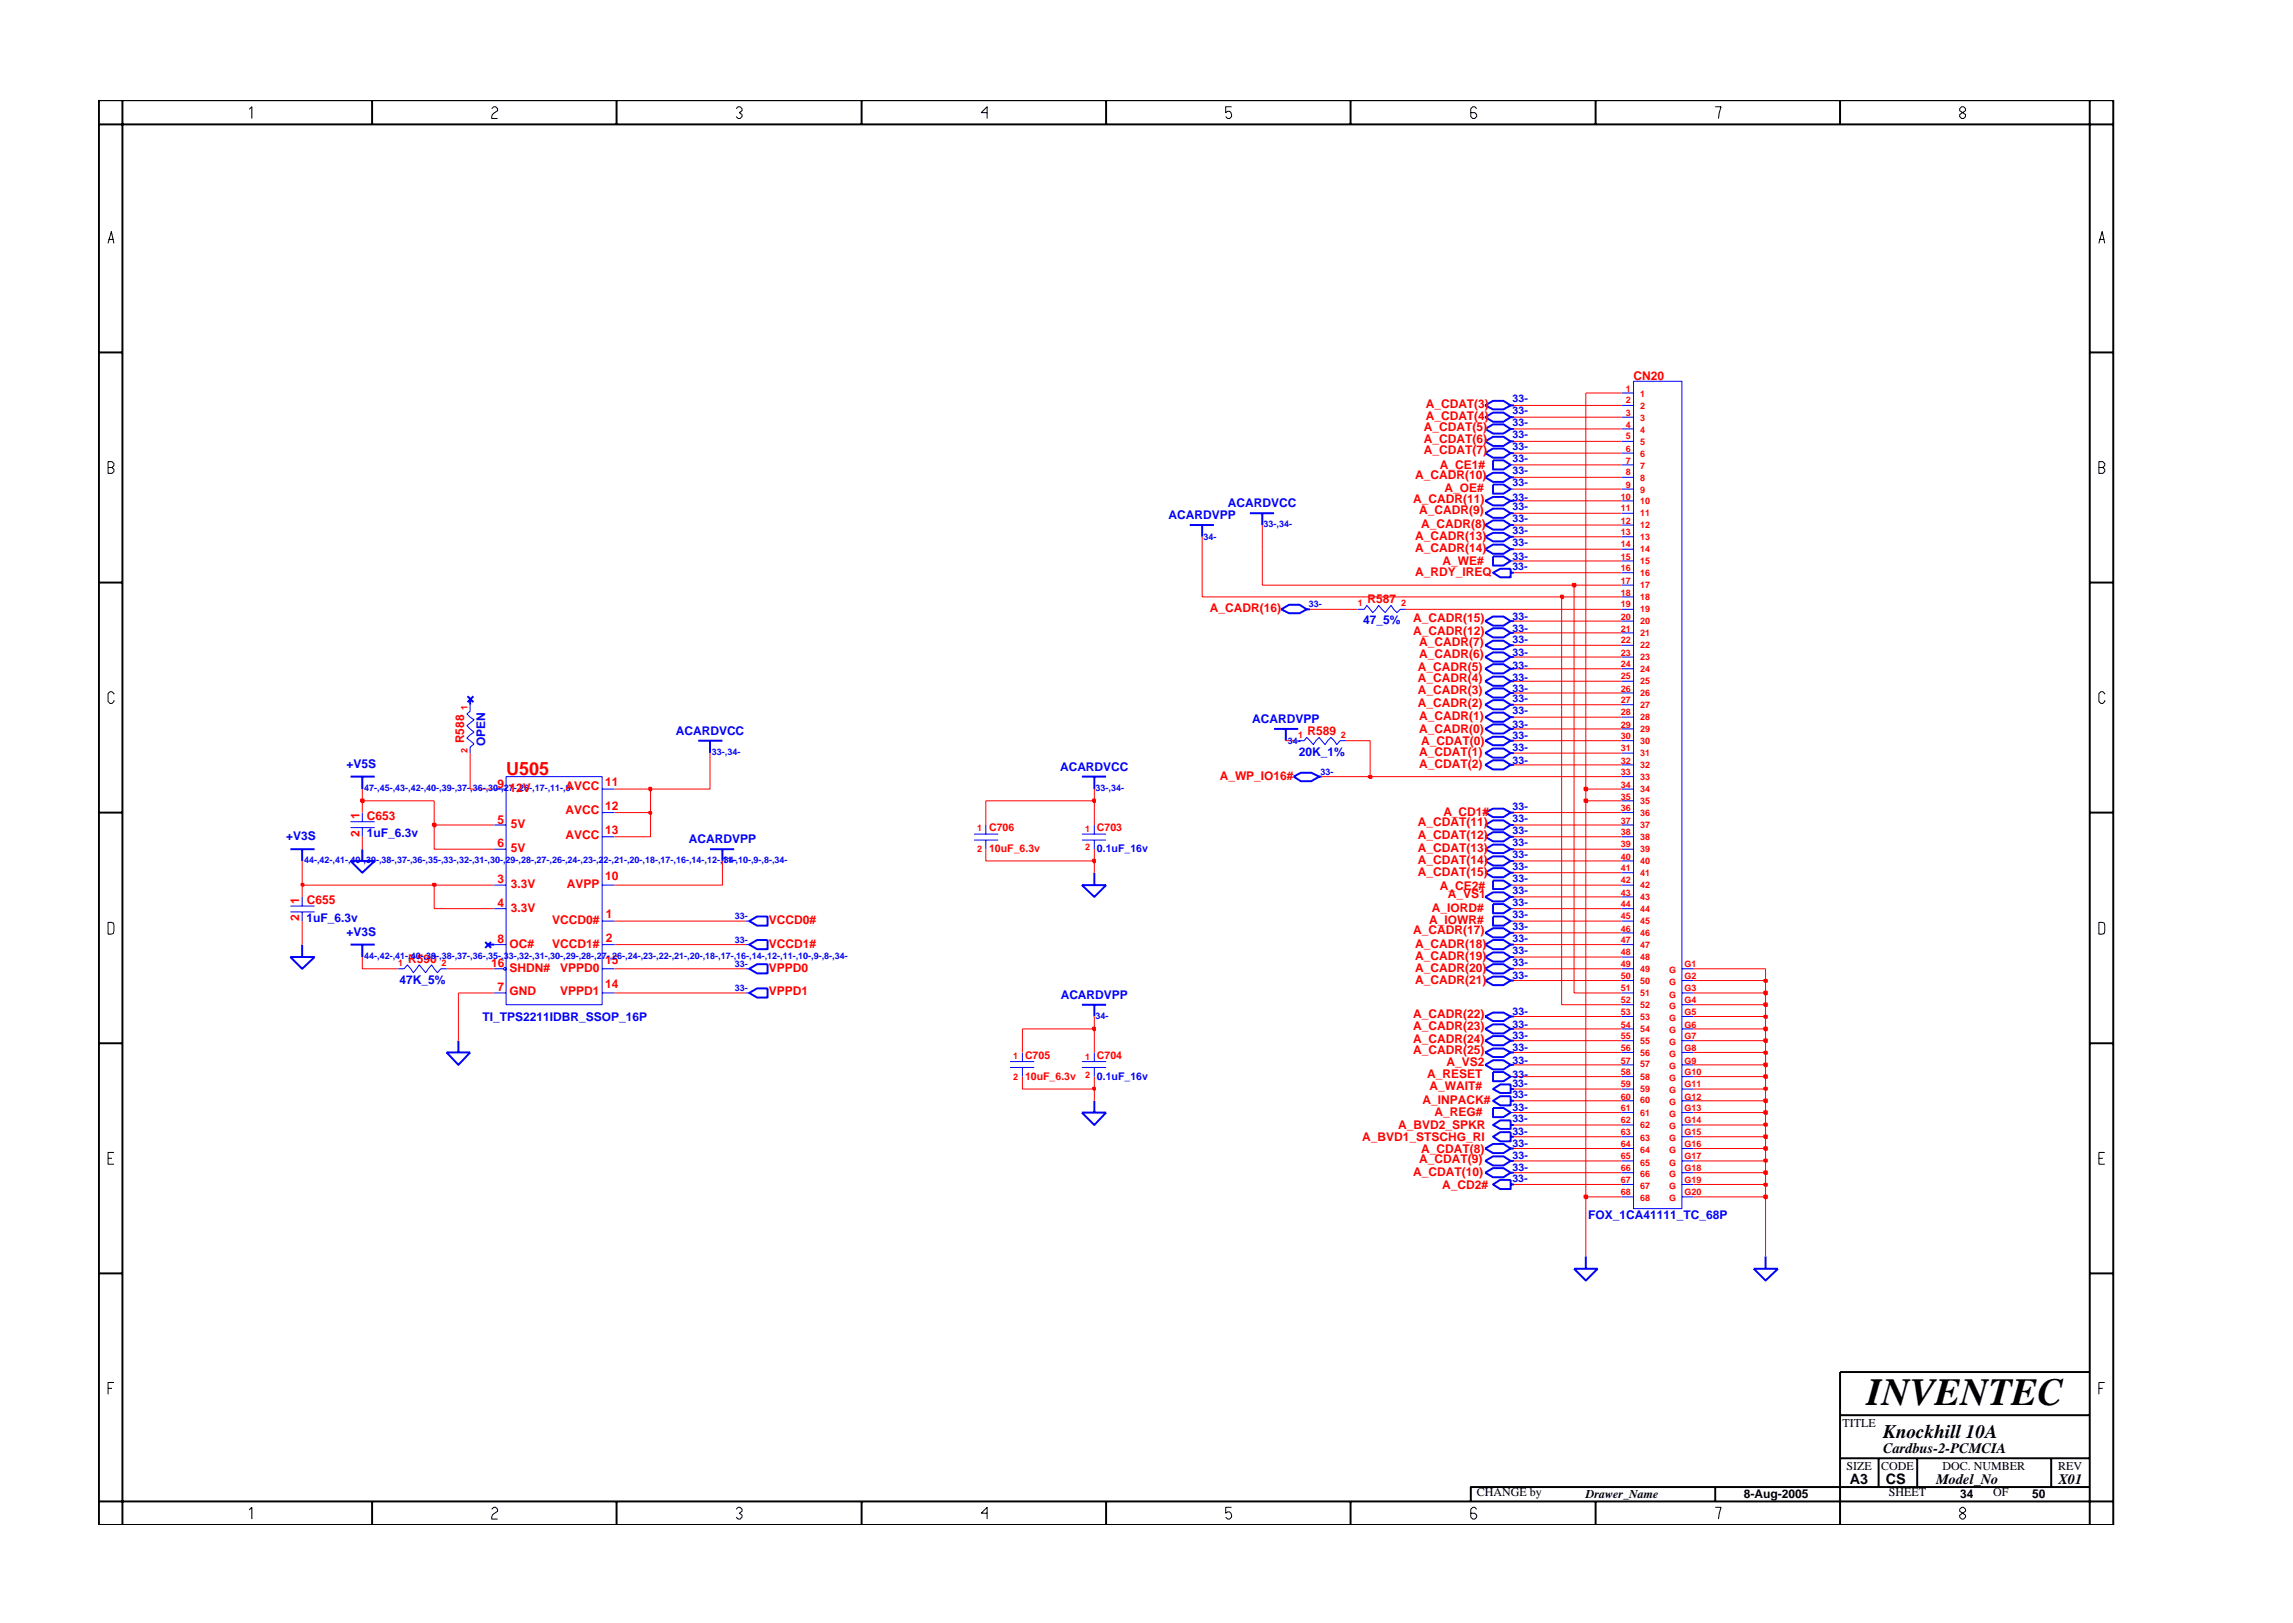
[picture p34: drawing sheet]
<svg xmlns="http://www.w3.org/2000/svg" width="297mm" height="210mm" viewBox="0 0 297 210" stroke-linecap="round" stroke-linejoin="round" font-family="sans-serif">
<defs><g id="words">
<text font-size="5" x="241.8" y="182">INVENTEC</text>
<text font-size="2.5" x="244" y="186.3">Knockhill 10A</text>
<text font-size="2.3" fill="#f00" x="65.6" y="100.4">U505</text>
<g font-size="1.9">
<text x="244" y="188.2">Cardbus-2-PCMCIA</text>
<text x="239.6" y="192.2">A3</text>
<text x="244.3" y="192.3">CS</text>
<text x="250.8" y="192.2">Model_No</text>
<text x="266.6" y="192.2">X01</text>
</g>
<g font-size="1.6" fill="#f00">
<text x="184.7" y="52.8">A_CDAT(3)</text>
<text x="211.6" y="49.2">CN20</text>
<text x="184.4" y="58.9">A_CDAT(7)</text>
<text x="184.4" y="55.8">A_CDAT(5)</text>
<text x="184.4" y="57.3">A_CDAT(6)</text>
<text x="184.7" y="54.5">A_CDAT(4)</text>
<text x="183.1" y="65.1">A_CADR(11)</text>
<text x="183.3" y="62">A_CADR(10)</text>
<text x="186.5" y="60.8">A_CE1#</text>
<text x="187.1" y="63.8">A_OE#</text>
<text x="183.3" y="71.5">A_CADR(14)</text>
<text x="183.3" y="70">A_CADR(13)</text>
<text x="183.8" y="66.6">A_CADR(9)</text>
<text x="184.1" y="68.4">A_CADR(8)</text>
<text x="183.3" y="74.6">A_RDY_IREQ</text>
<text x="186.9" y="73.3">A_WE#</text>
<text x="156.7" y="79.3">A_CADR(16)</text>
<text x="177.2" y="78.1">R587</text>
<text x="183.1" y="82.2">A_CADR(12)</text>
<text x="183.1" y="80.6">A_CADR(15)</text>
<text x="183.8" y="83.8">A_CADR(7)</text>
<text x="183.7" y="89.9">A_CADR(3)</text>
<text x="183.7" y="88.4">A_CADR(4)</text>
<text x="183.7" y="86.9">A_CADR(5)</text>
<text x="183.8" y="85.3">A_CADR(6)</text>
<text x="169.4" y="95.2">R589</text>
<text x="183.7" y="91.5">A_CADR(2)</text>
<text x="183.8" y="93.2">A_CADR(1)</text>
<text x="183.8" y="95">A_CADR(0)</text>
<text x="60.1" y="96.3" transform="rotate(-90 60.1 96.3)">R588</text>
<text x="78.4" y="101.8">11</text>
<text x="158" y="101">A_WP_IO16#</text>
<text x="183.8" y="99.5">A_CDAT(2)</text>
<text x="183.8" y="97.9">A_CDAT(1)</text>
<text x="184.1" y="96.5">A_CDAT(0)</text>
<text x="46.6" y="106.1" transform="rotate(-90 46.6 106.1)">1</text>
<text x="47.5" y="106.2">C653</text>
<text x="64.5" y="102.1">9</text>
<text x="64.5" y="106.7">5</text>
<text x="66" y="102.6">12V</text>
<text x="66.2" y="107.2">5V</text>
<text x="73.3" y="102.4">AVCC</text>
<text x="73.3" y="105.5">AVCC</text>
<text x="78.4" y="104.9">12</text>
<text x="183.7" y="107">A_CDAT(11)</text>
<text x="187" y="105.7">A_CD1#</text>
<text x="46.6" y="108.4" transform="rotate(-90 46.6 108.4)">2</text>
<text x="64.5" y="109.8">6</text>
<text x="66.2" y="110.3">5V</text>
<text x="73.3" y="108.6">AVCC</text>
<text x="78.4" y="108">13</text>
<text x="183.7" y="113.5">A_CDAT(15)</text>
<text x="183.7" y="111.9">A_CDAT(14)</text>
<text x="183.7" y="110.3">A_CDAT(13)</text>
<text x="183.7" y="108.6">A_CDAT(12)</text>
<text x="38.8" y="119.3" transform="rotate(-90 38.8 119.3)">2</text>
<text x="38.8" y="117.1" transform="rotate(-90 38.8 117.1)">1</text>
<text x="39.7" y="117.1">C655</text>
<text x="64.5" y="114.4">3</text>
<text x="64.5" y="117.5">4</text>
<text x="66.2" y="115">3.3V</text>
<text x="66.2" y="118.1">3.3V</text>
<text x="71.5" y="119.7">VCCD0#</text>
<text x="73.4" y="115">AVPP</text>
<text x="78.4" y="114.1">10</text>
<text x="78.5" y="118.9">1</text>
<text x="99.6" y="119.6">VCCD0#</text>
<text x="185.1" y="119.6">A_IOWR#</text>
<text x="185.5" y="118.1">A_IORD#</text>
<text x="186.5" y="115.2">A_CE2#</text>
<text x="187.6" y="116.3">A_VS1</text>
<text x="52.9" y="124.7">R590</text>
<text x="63.6" y="125.3">16</text>
<text x="64.5" y="122.2">8</text>
<text x="66" y="122.8">OC#</text>
<text x="66" y="125.9">SHDN#</text>
<text x="71.5" y="122.8">VCCD1#</text>
<text x="72.6" y="125.9">VPPD0</text>
<text x="78.4" y="124.9">15</text>
<text x="78.5" y="122">2</text>
<text x="99.6" y="122.8">VCCD1#</text>
<text x="99.6" y="125.9">VPPD0</text>
<text x="183.1" y="121">A_CADR(17)</text>
<text x="183.3" y="125.9">A_CADR(20)</text>
<text x="183.3" y="124.3">A_CADR(19)</text>
<text x="183.3" y="122.8">A_CADR(18)</text>
<text x="64.5" y="128.4">7</text>
<text x="66" y="129">GND</text>
<text x="72.6" y="129">VPPD1</text>
<text x="78.4" y="128">14</text>
<text x="99.6" y="129">VPPD1</text>
<text x="183.1" y="131.9">A_CADR(22)</text>
<text x="183.3" y="127.4">A_CADR(21)</text>
<text x="183.1" y="136.6">A_CADR(25)</text>
<text x="183.1" y="135.1">A_CADR(24)</text>
<text x="183.1" y="133.5">A_CADR(23)</text>
<text x="184.3" y="143">A_INPACK#</text>
<text x="184.9" y="139.7">A_RESET</text>
<text x="185.2" y="141.2">A_WAIT#</text>
<text x="187.4" y="138.1">A_VS2</text>
<text x="176.5" y="147.8">A_BVD1_STSCHG_RI</text>
<text x="181.1" y="146.3">A_BVD2_SPKR</text>
<text x="184.1" y="149.4">A_CDAT(8)</text>
<text x="185.8" y="144.5">A_REG#</text>
<text x="183.1" y="152.3">A_CDAT(10)</text>
<text x="183.8" y="150.7">A_CDAT(9)</text>
<text x="186.8" y="154">A_CD2#</text>
</g>
<g font-size="1.6" fill="#00f">
<text x="159.1" y="65.7">ACARDVCC</text>
<text x="151.4" y="67.3">ACARDVPP</text>
<text x="176.6" y="80.8">47_5%</text>
<text x="87.5" y="95.2">ACARDVCC</text>
<text x="162.2" y="93.7">ACARDVPP</text>
<text x="44.9" y="99.5">+V5S</text>
<text x="62.9" y="96.6" transform="rotate(-90 62.9 96.6)">OPEN</text>
<text x="137.3" y="99.8">ACARDVCC</text>
<text x="168.2" y="97.9">20K_1%</text>
<text x="37.1" y="108.8">+V3S</text>
<text x="47.5" y="108.5">1uF_6.3v</text>
<text x="89.2" y="109.2">ACARDVPP</text>
<text x="39.7" y="119.4">1uF_6.3v</text>
<text x="44.9" y="121.3">+V3S</text>
<text x="51.7" y="127.5">47K_5%</text>
<text x="137.4" y="129.4">ACARDVPP</text>
<text x="62.5" y="132.3">TI_TPS2211IDBR_SSOP_16P</text>
<text x="205.7" y="157.9">FOX_1CA41111_TC_68P</text>
</g>
<g font-size="1.6">
<text x="238.7" y="184.8">TITLE</text>
<text x="239.2" y="190.4">SIZE</text>
<text x="243.7" y="190.4">CODE</text>
<text x="251.6" y="190.4">DOC. NUMBER</text>
<text x="266.6" y="190.4">REV</text>
<text x="191.3" y="193.9">CHANGE by</text>
<text x="205.4" y="194.1">Drawer_Name</text>
<text x="225.9" y="194.1">8-Aug-2005</text>
<text x="244.7" y="193.9">SHEET</text>
<text x="253.9" y="194.1">34</text>
<text x="258.2" y="193.9">OF</text>
<text x="263.3" y="194.1">50</text>
</g>
<g font-size="1.4" fill="#00f">
<text x="195.9" y="52.1">33-</text>
<text x="195.9" y="53.6">33-</text>
<text x="195.9" y="56.8">33-</text>
<text x="195.9" y="55.2">33-</text>
<text x="195.9" y="58.3">33-</text>
<text x="195.9" y="59.9">33-</text>
<text x="195.9" y="64.9">33-</text>
<text x="195.9" y="61.4">33-</text>
<text x="195.9" y="62.9">33-</text>
<text x="195.9" y="70.7">33-</text>
<text x="195.9" y="67.7">33-</text>
<text x="195.9" y="66.1">33-</text>
<text x="195.9" y="69.2">33-</text>
<text x="195.9" y="73.9">33-</text>
<text x="195.9" y="72.5">33-</text>
<text x="195.9" y="83.3">33-</text>
<text x="195.9" y="81.8">33-</text>
<text x="195.9" y="80.3">33-</text>
<text x="195.9" y="86.6">33-</text>
<text x="195.9" y="89.6">33-</text>
<text x="195.9" y="84.9">33-</text>
<text x="195.9" y="88.3">33-</text>
<text x="195.9" y="91">33-</text>
<text x="195.9" y="94.3">33-</text>
<text x="195.9" y="95.8">33-</text>
<text x="195.9" y="92.5">33-</text>
<text x="195.9" y="97.3">33-</text>
<text x="195.9" y="98.9">33-</text>
<text x="195.9" y="104.9">33-</text>
<text x="195.9" y="106.5">33-</text>
<text x="142.1" y="110.3">0.1uF_16v</text>
<text x="195.9" y="109.6">33-</text>
<text x="195.9" y="111.1">33-</text>
<text x="195.9" y="108.1">33-</text>
<text x="195.9" y="112.7">33-</text>
<text x="195.9" y="114.2">33-</text>
<text x="195.9" y="118.9">33-</text>
<text x="195.9" y="115.8">33-</text>
<text x="195.9" y="117.4">33-</text>
<text x="195.9" y="120.4">33-</text>
<text x="195.9" y="125.1">33-</text>
<text x="195.9" y="123.6">33-</text>
<text x="195.9" y="122">33-</text>
<text x="195.9" y="126.9">33-</text>
<text x="195.9" y="131.5">33-</text>
<text x="195.9" y="133.1">33-</text>
<text x="195.9" y="136.2">33-</text>
<text x="195.9" y="134.6">33-</text>
<text x="195.9" y="137.8">33-</text>
<text x="142.1" y="139.9">0.1uF_16v</text>
<text x="195.9" y="140.8">33-</text>
<text x="195.9" y="142.2">33-</text>
<text x="195.9" y="144">33-</text>
<text x="195.9" y="139.6">33-</text>
<text x="195.9" y="145.3">33-</text>
<text x="195.9" y="147.1">33-</text>
<text x="195.9" y="148.6">33-</text>
<text x="195.9" y="153.1">33-</text>
<text x="195.9" y="150.1">33-</text>
<text x="195.9" y="151.8">33-</text>
</g>
<g font-size="1.4" fill="#f00">
<text x="128.1" y="107.6">C706</text>
<text x="142.1" y="107.6">C703</text>
<text x="128.1" y="110.3">10uF_6.3v</text>
<text x="132.8" y="137.2">C705</text>
<text x="142.1" y="137.2">C704</text>
<text x="132.8" y="139.9">10uF_6.3v</text>
</g>
<g font-size="1.2" fill="#f00">
<text x="210.6" y="53.9">3</text>
<text x="210.6" y="52.3">2</text>
<text x="210.6" y="50.7">1</text>
<text x="212.5" y="52.9">2</text>
<text x="212.5" y="51.4">1</text>
<text x="210.6" y="58.5">6</text>
<text x="210.6" y="56.9">5</text>
<text x="210.6" y="55.4">4</text>
<text x="212.5" y="59.2">6</text>
<text x="212.5" y="57.6">5</text>
<text x="212.5" y="56.1">4</text>
<text x="212.5" y="54.6">3</text>
<text x="210" y="64.7">10</text>
<text x="210.6" y="60.1">7</text>
<text x="210.6" y="61.6">8</text>
<text x="210.6" y="63.2">9</text>
<text x="212.5" y="60.7">7</text>
<text x="212.5" y="62.3">8</text>
<text x="212.5" y="63.9">9</text>
<text x="212.5" y="65.3">10</text>
<text x="210" y="66.2">11</text>
<text x="210" y="67.8">12</text>
<text x="210" y="69.4">13</text>
<text x="210" y="70.9">14</text>
<text x="212.5" y="66.8">11</text>
<text x="212.5" y="68.4">12</text>
<text x="212.5" y="70">13</text>
<text x="212.5" y="71.5">14</text>
<text x="210" y="74">16</text>
<text x="210" y="75.6">17</text>
<text x="210" y="77.2">18</text>
<text x="210" y="72.5">15</text>
<text x="212.5" y="74.6">16</text>
<text x="212.5" y="76.1">17</text>
<text x="212.5" y="77.8">18</text>
<text x="212.5" y="73.1">15</text>
<text x="175.9" y="78.5">1</text>
<text x="181.5" y="78.5">2</text>
<text x="210" y="78.7">19</text>
<text x="210" y="80.3">20</text>
<text x="210" y="81.8">21</text>
<text x="210" y="83.3">22</text>
<text x="212.5" y="79.3">19</text>
<text x="212.5" y="80.8">20</text>
<text x="212.5" y="82.4">21</text>
<text x="212.5" y="83.9">22</text>
<text x="210" y="84.9">23</text>
<text x="210" y="86.5">24</text>
<text x="210" y="88">25</text>
<text x="210" y="89.6">26</text>
<text x="212.5" y="85.5">23</text>
<text x="212.5" y="87.1">24</text>
<text x="212.5" y="88.6">25</text>
<text x="60.6" y="91.9" transform="rotate(-90 60.6 91.9)">1</text>
<text x="168.2" y="95.6">1</text>
<text x="173.7" y="95.6">2</text>
<text x="210" y="95.8">30</text>
<text x="210" y="91.1">27</text>
<text x="210" y="92.7">28</text>
<text x="210" y="94.3">29</text>
<text x="212.5" y="90.2">26</text>
<text x="212.5" y="91.7">27</text>
<text x="212.5" y="93.2">28</text>
<text x="212.5" y="94.9">29</text>
<text x="60.6" y="97.6" transform="rotate(-90 60.6 97.6)">2</text>
<text x="210" y="97.3">31</text>
<text x="210" y="98.9">32</text>
<text x="210" y="100.4">33</text>
<text x="212.5" y="96.4">30</text>
<text x="212.5" y="97.9">31</text>
<text x="212.5" y="99.5">32</text>
<text x="212.5" y="101">33</text>
<text x="126.6" y="107.6">1</text>
<text x="140.6" y="107.8">1</text>
<text x="210" y="102.1">34</text>
<text x="210" y="103.6">35</text>
<text x="210" y="105.1">36</text>
<text x="210" y="106.7">37</text>
<text x="212.5" y="107.2">37</text>
<text x="212.5" y="102.6">34</text>
<text x="212.5" y="104.2">35</text>
<text x="212.5" y="105.7">36</text>
<text x="126.6" y="110.3">2</text>
<text x="140.6" y="110.2">2</text>
<text x="210" y="108.2">38</text>
<text x="210" y="109.8">39</text>
<text x="210" y="111.4">40</text>
<text x="210" y="112.9">41</text>
<text x="212.5" y="108.8">38</text>
<text x="212.5" y="110.3">39</text>
<text x="212.5" y="111.9">40</text>
<text x="212.5" y="113.5">41</text>
<text x="210" y="119.1">45</text>
<text x="210" y="114.4">42</text>
<text x="210" y="116">43</text>
<text x="210" y="117.5">44</text>
<text x="212.5" y="119.7">45</text>
<text x="212.5" y="115">42</text>
<text x="212.5" y="116.6">43</text>
<text x="212.5" y="118.1">44</text>
<text x="51.6" y="125.1">1</text>
<text x="57.2" y="125.1">2</text>
<text x="210" y="120.7">46</text>
<text x="210" y="122.2">47</text>
<text x="210" y="123.7">48</text>
<text x="210" y="125.3">49</text>
<text x="212.5" y="121.3">46</text>
<text x="212.5" y="122.8">47</text>
<text x="212.5" y="124.3">48</text>
<text x="212.5" y="125.9">49</text>
<text x="218.2" y="125.3">G1</text>
<text x="210" y="130">52</text>
<text x="210" y="131.5">53</text>
<text x="210" y="126.9">50</text>
<text x="210" y="128.4">51</text>
<text x="212.5" y="129">51</text>
<text x="212.5" y="130.6">52</text>
<text x="212.5" y="127.5">50</text>
<text x="216.2" y="127.6">G</text>
<text x="216.2" y="129.2">G</text>
<text x="216.2" y="130.8">G</text>
<text x="216.2" y="126.1">G</text>
<text x="218.2" y="126.9">G2</text>
<text x="218.2" y="128.4">G3</text>
<text x="218.2" y="130">G4</text>
<text x="218.2" y="131.5">G5</text>
<text x="131.3" y="137.2">1</text>
<text x="140.6" y="137.4">1</text>
<text x="210" y="133.1">54</text>
<text x="210" y="134.6">55</text>
<text x="210" y="136.2">56</text>
<text x="210" y="137.8">57</text>
<text x="212.5" y="132.1">53</text>
<text x="212.5" y="133.6">54</text>
<text x="212.5" y="135.2">55</text>
<text x="212.5" y="136.8">56</text>
<text x="216.2" y="132.3">G</text>
<text x="216.2" y="133.9">G</text>
<text x="216.2" y="135.4">G</text>
<text x="216.2" y="136.9">G</text>
<text x="218.2" y="137.8">G9</text>
<text x="218.2" y="133.1">G6</text>
<text x="218.2" y="134.6">G7</text>
<text x="218.2" y="136.2">G8</text>
<text x="131.3" y="139.9">2</text>
<text x="140.6" y="139.6">2</text>
<text x="210" y="142.4">60</text>
<text x="210" y="144">61</text>
<text x="210" y="139.3">58</text>
<text x="210" y="140.8">59</text>
<text x="212.5" y="142.9">60</text>
<text x="212.5" y="138.3">57</text>
<text x="212.5" y="139.9">58</text>
<text x="212.5" y="141.4">59</text>
<text x="216.2" y="138.5">G</text>
<text x="216.2" y="141.6">G</text>
<text x="216.2" y="143.2">G</text>
<text x="216.2" y="140.1">G</text>
<text x="218.2" y="142.4">G12</text>
<text x="218.2" y="144">G13</text>
<text x="218.2" y="139.3">G10</text>
<text x="218.2" y="140.8">G11</text>
<text x="210" y="145.5">62</text>
<text x="210" y="147.1">63</text>
<text x="210" y="148.6">64</text>
<text x="212.5" y="144.6">61</text>
<text x="212.5" y="146.1">62</text>
<text x="212.5" y="147.9">63</text>
<text x="212.5" y="149.4">64</text>
<text x="216.2" y="144.7">G</text>
<text x="216.2" y="146.2">G</text>
<text x="216.2" y="147.9">G</text>
<text x="216.2" y="149.4">G</text>
<text x="218.2" y="145.5">G14</text>
<text x="218.2" y="147.1">G15</text>
<text x="218.2" y="148.6">G16</text>
<text x="210" y="153.3">67</text>
<text x="210" y="154.8">68</text>
<text x="210" y="150.1">65</text>
<text x="210" y="151.8">66</text>
<text x="212.5" y="154">67</text>
<text x="212.5" y="155.6">68</text>
<text x="212.5" y="151">65</text>
<text x="212.5" y="152.5">66</text>
<text x="216.2" y="155.6">G</text>
<text x="216.2" y="151">G</text>
<text x="216.2" y="152.5">G</text>
<text x="216.2" y="154">G</text>
<text x="218.2" y="154.8">G20</text>
<text x="218.2" y="150.1">G17</text>
<text x="218.2" y="151.8">G18</text>
<text x="218.2" y="153.3">G19</text>
</g>
<g font-size="1.2" fill="#00f">
<text x="155.9" y="69.9">34-</text>
<text x="163.7" y="68.3">33-,34-</text>
<text x="169.5" y="78.7">33-</text>
<text x="92.2" y="97.8">33-,34-</text>
<text x="166.8" y="96.3">34-</text>
<text x="171.1" y="100.4">33-</text>
<text x="47.2" y="102.5">47-,45-,43-,42-,40-,39-,37-,36-,30-,27-,26-,17-,11-,9-</text>
<text x="141.9" y="102.5">33-,34-</text>
<text x="39.4" y="111.8">44-,42-,41-,40-,39-,38-,37-,36-,35-,33-,32-,31-,30-,29-,28-,27-,26-,24-,23-,22-,21-,20-,18-,17-,16-,14-,12-,11-,10-,9-,8-,34-</text>
<text x="93.8" y="111.8">34-</text>
<text x="95.2" y="119.1">33-</text>
<text x="47.2" y="124.3">44-,42-,41-,40-,39-,38-,37-,36-,35-,33-,32-,31-,30-,29-,28-,27-,26-,24-,23-,22-,21-,20-,18-,17-,16-,14-,12-,11-,10-,9-,8-,34-</text>
<text x="95.2" y="125.3">33-</text>
<text x="95.2" y="122.2">33-</text>
<text x="95.2" y="128.4">33-</text>
<text x="141.9" y="132.1">34-</text>
</g>
</g></defs>
<g fill="none" stroke="#00f" stroke-width=".25">
<path d="M192.4 52.5l1-.6h1.4l.9 .6-.9 .5h-1.4zM192.4 57.2l1-.6h1.4l.9 .6-.9 .6h-1.4zM192.4 54l1-.5h1.4l.9 .5-.9 .6h-1.4zM192.4 55.6l1-.6h1.4l.9 .6-.9 .6h-1.4zM192.4 58.7l1-.6h1.4l.9 .6-.9 .6h-1.4zM193.4 59.6h1.4l.9 .6-.9 .6h-1.4zM195.7 52.5h.4M195.7 57.2h.4M195.7 54h.4M195.7 55.6h.4M195.7 58.7h.4M154.1 68h3.2"/>
<path d="M155.7 68v1.5M161.9 66.5h3.1M163.5 66.5v1.5M166 78.9l1-.6h1.3l1 .6-1 .5h-1.3zM169.3 78.9h.4M192.4 64.9l1-.5h1.4l.9 .5-.9 .6h-1.4zM192.4 68l1-.6h1.4l.9 .6-.9 .6h-1.4zM192.4 71.1l1-.5h1.4l.9 .5-.9 .6h-1.4zM192.4 69.5l1-.5h1.4l.9 .5-.9 .6h-1.4zM192.4 66.5l1-.6h1.4l.9 .6-.9 .6h-1.4zM192.4 61.8l1-.6h1.4l.9 .6-.9 .6h-1.4zM193.4 74.2l.9-.5h1.4v1.1h-1.4z"/>
<path d="M193.4 72.1h1.4l.9 .6-.9 .6h-1.4zM193.4 62.8h1.4l.9 .6-.9 .6h-1.4zM195.7 64.9h.4M195.7 68h.4M195.7 71.1h.4M195.7 74.2h.4M195.7 66.5h.4M195.7 69.5h.4M195.7 61.8h.4M60.6 90.2l.7 .8M60.9 90.5v.8M61.3 90.2l-.7 .8"/>
<path d="M90.5 96h3.1M92 96v1.6M165 94.4h3.2M166.6 94.4v1.6M192.4 83.6l1-.6h1.4l.9 .6-.9 .5h-1.4zM192.4 89.8l1-.6h1.4l.9 .6-.9 .6h-1.4zM192.4 91.3l1-.6h1.4l.9 .6-.9 .6h-1.4zM192.4 94.4l1-.6h1.4l.9 .6-.9 .6h-1.4zM192.4 97.6l1-.6h1.4l.9 .6-.9 .6h-1.4zM192.4 86.6l1-.6h1.4l.9 .6-.9 .6h-1.4zM192.4 96l1-.6h1.4l.9 .6-.9 .5h-1.4zM192.4 99.1l1-.6h1.4l.9 .6-.9 .6h-1.4z"/>
<path d="M192.4 82l1-.6h1.4l.9 .6-.9 .6h-1.4zM192.4 85.1l1-.6h1.4l.9 .6-.9 .6h-1.4zM192.4 88.3l1-.6h1.4l.9 .6-.9 .5h-1.4zM192.4 92.9l1-.6h1.4l.9 .6-.9 .6h-1.4zM192.4 80.5l1-.6h1.4l.9 .6-.9 .6h-1.4zM195.7 83.6h.4M195.7 89.8h.4M195.7 91.3h.4M195.7 94.4h.4M195.7 97.6h.4M195.7 86.6h.4M195.7 96h.4"/>
<path d="M195.7 99.1h.4M195.7 82h.4M195.7 85.1h.4M195.7 88.3h.4M195.7 92.9h.4M195.7 80.5h.4M37.6 110h3.2M39.1 110v1.5M45.4 111.5h3.1l-1.6 1.6zM45.4 100.6h3.1M46.9 100.6v1.6M46.9 110v1.5"/>
<path d="M92 110h3.1M93.6 110v1.5M97.1 119.3l1-.6h1.3v1.2h-1.3zM140.2 114.7h3.1l-1.5 1.5zM140.2 100.6h3.1M141.8 100.6v1.6M141.8 113.1v1.6M167.6 100.6l.9-.5h1.4l1 .5-1 .6h-1.4zM170.9 100.6h.3M192.4 110l1-.6h1.4l.9 .6-.9 .5h-1.4zM192.4 108.4l1-.6h1.4l.9 .6-.9 .6h-1.4zM192.4 111.5l1-.6h1.4l.9 .6-.9 .6h-1.4z"/>
<path d="M192.4 116.2l1-.6h1.4l.9 .6-.9 .6h-1.4zM192.4 106.9l1-.6h1.4l.9 .6-.9 .6h-1.4zM192.4 113.1l1-.6h1.4l.9 .6-.9 .6h-1.4zM192.4 105.3l1-.5h1.4l.9 .5-.9 .6h-1.4zM193.4 114.1h1.4l.9 .6-.9 .5h-1.4zM193.4 118.7h1.4l.9 .6-.9 .6h-1.4zM193.4 117.1h1.4l.9 .6-.9 .6h-1.4zM195.7 110h.4M195.7 111.5h.4M195.7 108.4h.4M195.7 116.2h.4M195.7 106.9h.4"/>
<path d="M195.7 113.1h.4M195.7 105.3h.4M37.6 124h3.2l-1.7 1.5zM39.1 122.4v1.6M45.4 122.4h3.1M46.9 122.4v1.6M57.9 136.3h3l-1.5 1.7zM59.4 134.8v1.5M62.9 122l.7 .8M63.3 122.4h.7M63.6 122l-.7 .8M97.1 128.6l1-.6h1.3v1.2h-1.3z"/>
<path d="M97.1 122.4l1-.6h1.3v1.2h-1.3zM97.1 125.5l1-.6h1.3v1.2h-1.3zM140.2 130.2h3.1M141.8 130.2v1.5M192.4 136.3l1-.5h1.4l.9 .5-.9 .6h-1.4zM192.4 134.8l1-.6h1.4l.9 .6-.9 .6h-1.4zM192.4 133.3l1-.6h1.4l.9 .6-.9 .6h-1.4zM192.4 131.7l1-.5h1.4l.9 .5-.9 .6h-1.4zM192.4 120.8l1-.5h1.4l.9 .5-.9 .6h-1.4zM192.4 127l1-.5h1.4l.9 .5-.9 .6h-1.4zM192.4 138l1-.6h1.4l.9 .6-.9 .5h-1.4zM192.4 124l1-.6h1.4l.9 .6-.9 .6h-1.4z"/>
<path d="M192.4 122.4l1-.6h1.4l.9 .6-.9 .6h-1.4zM192.4 125.5l1-.6h1.4l.9 .6-.9 .6h-1.4zM193.4 138.9h1.4l.9 .6-.9 .6h-1.4zM195.7 136.3h.4M195.7 134.8h.4M195.7 124h.4M195.7 133.3h.4M195.7 131.7h.4M195.7 120.8h.4M195.7 127h.4M195.7 138h.4M195.7 122.4h.4"/>
<path d="M195.7 125.5h.4M140.2 144.1h3.1l-1.5 1.6zM141.8 142.6v1.5M192.4 148.8l1-.6h1.4l.9 .6-.9 .6h-1.4zM192.4 151.9l1-.6h1.4l.9 .6-.9 .6h-1.4zM192.4 150.4l1-.6h1.4l.9 .6-.9 .6h-1.4zM193.4 141.1l.9-.6h1.4v1.1h-1.4zM193.4 145.7l.9-.6h1.4v1.1h-1.4zM193.4 143.5h1.4l.9 .6-.9 .6h-1.4zM193.4 142.6l.9-.6h1.4v1.2h-1.4zM193.4 153.4l.9-.5h1.4v1.1h-1.4zM193.4 147.3l.9-.6h1.4v1.2h-1.4z"/>
<path d="M195.7 141.1h.4M195.7 145.7h.4M195.7 142.6h.4M195.7 148.8h.4M195.7 153.4h.4M195.7 151.9h.4M195.7 150.4h.4M195.7 147.3h.4M203.9 164.4h3.1l-1.6 1.5zM205.4 162.8v1.6M227.2 164.4h3.1l-1.6 1.5zM228.7 162.8v1.6"/>
</g>
<g fill="none" stroke="#00f" stroke-width=".13">
<path d="M210.1 52.5h1.5M210.1 50.9h1.5M210.1 55.6h1.5M210.1 54h1.5M210.1 58.7h1.5M210.1 57.2h1.5M211.6 49.4h6.3v107.2h-6.3zM175.9 78.9h.8l.4-.5 .7 1 .8-1 .8 1 .8-1 .8 1 .4-.5h.7M195.7 72.7h.4M195.7 60.2h.4M195.7 63.4h.4M210.1 72.7h1.5"/>
<path d="M210.1 60.2h1.5M210.1 63.4h1.5M210.1 61.8h1.5M210.1 64.9h1.5M210.1 68h1.5M210.1 66.5h1.5M210.1 71.1h1.5M210.1 69.5h1.5M210.1 74.2h1.5M210.1 77.3h1.5M210.1 75.8h1.5M210.1 78.9h1.5"/>
<path d="M60.9 91.3v.8l-.4 .4 .9 .7-.9 .8 .9 .9-.9 .7 .9 .8-.5 .4v.8M168.2 96h.7l.4-.5 .8 1 .8-1 .7 1 .8-1 .8 1 .4-.5h.8M210.1 96h1.5M210.1 80.5h1.5M210.1 83.6h1.5M210.1 82h1.5M210.1 86.6h1.5M210.1 85.1h1.5M210.1 89.8h1.5M210.1 88.3h1.5M210.1 92.9h1.5M210.1 91.3h1.5"/>
<path d="M210.1 94.4h1.5M210.1 99.1h1.5M210.1 97.6h1.5M37.6 117.4h3.2M37.6 118.1h3.2M39.1 116.2v1.2M39.1 118.1v1.2M45.4 106.5h3.1M45.4 107.2h3.1M46.9 105.3v1.2M46.9 107.2v1.2M64 114.7h1.6"/>
<path d="M64 102.2h1.6M64 106.9h1.6M64 110h1.6M64 117.7h1.6M65.6 100.6h12.4v29.6h-12.4zM78 114.7h1.6M78 102.2h1.6M78 105.3h1.6M78 108.4h1.6M78 119.3h1.6M96.6 119.3h.5M126.2 108.1h3.1"/>
<path d="M126.2 108.8h3.1M127.7 106.9v1.2M127.7 108.8v1.2M140.2 108.1h3.1M140.2 108.8h3.1M141.8 106.9v1.2M141.8 108.8v1.2M195.7 114.7h.4M195.7 117.7h.4M195.7 119.3h.4M210.1 114.7h1.5M210.1 102.2h1.5"/>
<path d="M210.1 106.9h1.5M210.1 110h1.5M210.1 117.7h1.5M210.1 105.3h1.5M210.1 108.4h1.5M210.1 119.3h1.5M210.1 100.6h1.5M210.1 103.7h1.5M210.1 111.5h1.5M210.1 113.1h1.5M210.1 116.2h1.5M51.6 125.5h.8l.4-.5 .7 1 .8-1 .8 1 .8-1 .8 1 .4-.5h.8"/>
<path d="M64 128.6h1.6M64 122.4h1.6M64 125.5h1.2M78 128.6h1.6M78 122.4h1.6M78 125.5h1.6M96.6 128.6h.5M96.6 122.4h.5M96.6 125.5h.5M130.8 137.5h3.2M130.8 138.3h3.2M132.4 136.3v1.2"/>
<path d="M132.4 138.3v1.2M140.2 137.5h3.1M140.2 138.3h3.1M141.8 136.3v1.2M141.8 138.3v1.2M195.7 139.5h.4M210.1 128.6h1.5M210.1 122.4h1.5M210.1 125.5h1.5M210.1 139.5h1.5M210.1 120.8h1.5M210.1 124h1.5"/>
<path d="M210.1 127h1.5M210.1 130.2h1.5M210.1 133.3h1.5M210.1 131.7h1.5M210.1 136.3h1.5M210.1 134.8h1.5M210.1 138h1.5M217.9 128.6h1.5M217.9 125.5h1.5M217.9 139.5h1.5M217.9 127h1.5M217.9 130.2h1.5"/>
<path d="M217.9 133.3h1.5M217.9 131.7h1.5M217.9 136.3h1.5M217.9 134.8h1.5M217.9 138h1.5M195.7 144.1h.4M210.1 144.1h1.5M210.1 142.6h1.5M210.1 141.1h1.5M210.1 145.7h1.5M210.1 148.8h1.5M210.1 147.3h1.5"/>
<path d="M210.1 151.9h1.5M210.1 150.4h1.5M210.1 155.1h1.5M210.1 153.4h1.5M217.9 144.1h1.5M217.9 142.6h1.5M217.9 141.1h1.5M217.9 145.7h1.5M217.9 148.8h1.5M217.9 147.3h1.5M217.9 151.9h1.5M217.9 150.4h1.5"/>
<path d="M217.9 155.1h1.5M217.9 153.4h1.5"/>
<circle cx="65.4" cy="125.5" r=".17"/>
</g>
<path d="M205.4 155.1v7.7M228.7 155.1v7.7" fill="none" stroke="#f00" stroke-width=".13"/>
<path d="M205.3 154.9h.3v.3h-.3z" fill="#8e2323"/>
<path d="M205.3 154.9h.3v.3h-.3z" fill="none" stroke="#f00" stroke-width=".25"/>
<path d="M205.4 103.7v51.4h4.7M219.4 155.1h9.3" fill="none" stroke="#f00" stroke-width=".13"/>
<path d="M228.5 154.9h.4v.3h-.4z" fill="#8e2323"/>
<path d="M228.5 154.9h.4v.3h-.4z" fill="none" stroke="#f00" stroke-width=".25"/>
<path d="M196.1 153.4h14M219.4 153.4h9.3v1.7" fill="none" stroke="#f00" stroke-width=".13"/>
<path d="M228.5 153.4h.4v.2h-.4z" fill="#8e2323"/>
<path d="M228.5 153.4h.4v.2h-.4z" fill="none" stroke="#f00" stroke-width=".25"/>
<path d="M196.1 151.9h14M219.4 151.9h9.3v1.5" fill="none" stroke="#f00" stroke-width=".13"/>
<path d="M228.5 151.8h.4v.3h-.4z" fill="#8e2323"/>
<path d="M228.5 151.8h.4v.3h-.4z" fill="none" stroke="#f00" stroke-width=".25"/>
<path d="M196.1 150.4h14M219.4 150.4h9.3v1.5" fill="none" stroke="#f00" stroke-width=".13"/>
<path d="M228.5 150.2h.4v.3h-.4z" fill="#8e2323"/>
<path d="M228.5 150.2h.4v.3h-.4z" fill="none" stroke="#f00" stroke-width=".25"/>
<path d="M196.1 148.8h14M219.4 148.8h9.3v1.6" fill="none" stroke="#f00" stroke-width=".13"/>
<path d="M228.5 148.6h.4v.4h-.4z" fill="#8e2323"/>
<path d="M228.5 148.6h.4v.4h-.4z" fill="none" stroke="#f00" stroke-width=".25"/>
<path d="M196.1 147.3h14M219.4 147.3h9.3v1.5" fill="none" stroke="#f00" stroke-width=".13"/>
<path d="M228.5 147.1h.4v.3h-.4z" fill="#8e2323"/>
<path d="M228.5 147.1h.4v.3h-.4z" fill="none" stroke="#f00" stroke-width=".25"/>
<path d="M196.1 145.7h14M219.4 145.7h9.3v1.6" fill="none" stroke="#f00" stroke-width=".13"/>
<path d="M228.5 145.6h.4v.2h-.4z" fill="#8e2323"/>
<path d="M228.5 145.6h.4v.2h-.4z" fill="none" stroke="#f00" stroke-width=".25"/>
<path d="M196.1 144.1h14M219.4 144.1h9.3v1.6" fill="none" stroke="#f00" stroke-width=".13"/>
<path d="M228.5 144h.4v.3h-.4z" fill="#8e2323"/>
<path d="M228.5 144h.4v.3h-.4z" fill="none" stroke="#f00" stroke-width=".25"/>
<path d="M141.8 141.1v1.5M196.1 142.6h14M219.4 142.6h9.3v1.5" fill="none" stroke="#f00" stroke-width=".13"/>
<path d="M228.5 142.4h.4v.4h-.4z" fill="#8e2323"/>
<path d="M228.5 142.4h.4v.4h-.4z" fill="none" stroke="#f00" stroke-width=".25"/>
<path d="M132.4 139.5v1.6h9.4M228.7 141.1v1.5" fill="none" stroke="#f00" stroke-width=".13"/>
<path d="M141.6 140.9h.2v.3h-.2z" fill="#8e2323"/>
<path d="M141.6 140.9h.2v.3h-.2z" fill="none" stroke="#f00" stroke-width=".25"/>
<path d="M141.8 139.5v1.6M196.1 141.1h14M219.4 141.1h9.3" fill="none" stroke="#f00" stroke-width=".13"/>
<path d="M228.5 140.9h.4v.3h-.4z" fill="#8e2323"/>
<path d="M228.5 140.9h.4v.3h-.4z" fill="none" stroke="#f00" stroke-width=".25"/>
<path d="M196.1 139.5h14M219.4 139.5h9.3v1.6" fill="none" stroke="#f00" stroke-width=".13"/>
<path d="M228.5 139.3h.4v.3h-.4z" fill="#8e2323"/>
<path d="M228.5 139.3h.4v.3h-.4z" fill="none" stroke="#f00" stroke-width=".25"/>
<path d="M196.1 138h14M219.4 138h9.3v1.5" fill="none" stroke="#f00" stroke-width=".13"/>
<path d="M228.5 137.8h.4v.3h-.4z" fill="#8e2323"/>
<path d="M228.5 137.8h.4v.3h-.4z" fill="none" stroke="#f00" stroke-width=".25"/>
<path d="M132.4 133.3v3M141.8 133.3v3M196.1 136.3h14M219.4 136.3h9.3v1.7" fill="none" stroke="#f00" stroke-width=".13"/>
<path d="M228.5 136.3h.4v.2h-.4z" fill="#8e2323"/>
<path d="M228.5 136.3h.4v.2h-.4z" fill="none" stroke="#f00" stroke-width=".25"/>
<path d="M59.4 128.6v6.2M196.1 134.8h14M219.4 134.8h9.3v1.5" fill="none" stroke="#f00" stroke-width=".13"/>
<path d="M228.5 134.6h.4v.4h-.4z" fill="#8e2323"/>
<path d="M228.5 134.6h.4v.4h-.4z" fill="none" stroke="#f00" stroke-width=".25"/>
<path d="M132.4 133.3h9.4M228.7 133.3v1.5" fill="none" stroke="#f00" stroke-width=".13"/>
<path d="M141.6 133.1h.2v.4h-.2z" fill="#8e2323"/>
<path d="M141.6 133.1h.2v.4h-.2z" fill="none" stroke="#f00" stroke-width=".25"/>
<path d="M141.8 131.7v1.6M196.1 133.3h14M219.4 133.3h9.3" fill="none" stroke="#f00" stroke-width=".13"/>
<path d="M228.5 133.1h.4v.4h-.4z" fill="#8e2323"/>
<path d="M228.5 133.1h.4v.4h-.4z" fill="none" stroke="#f00" stroke-width=".25"/>
<path d="M196.1 131.7h14M219.4 131.7h9.3v1.6" fill="none" stroke="#f00" stroke-width=".13"/>
<path d="M228.5 131.6h.4v.3h-.4z" fill="#8e2323"/>
<path d="M228.5 131.6h.4v.3h-.4z" fill="none" stroke="#f00" stroke-width=".25"/>
<path d="M202.3 77.3v52.9h7.8M219.4 130.2h9.3v1.5" fill="none" stroke="#f00" stroke-width=".13"/>
<path d="M228.5 130h.4v.3h-.4z" fill="#8e2323"/>
<path d="M228.5 130h.4v.3h-.4z" fill="none" stroke="#f00" stroke-width=".25"/>
<path d="M203.9 75.8v52.8h6.2M59.4 128.6h4.6M79.6 128.6h17M219.4 128.6h9.3v1.6" fill="none" stroke="#f00" stroke-width=".13"/>
<path d="M228.5 128.5h.4v.3h-.4z" fill="#8e2323"/>
<path d="M228.5 128.5h.4v.3h-.4z" fill="none" stroke="#f00" stroke-width=".25"/>
<path d="M196.1 127h14M219.4 127h9.3v1.6" fill="none" stroke="#f00" stroke-width=".13"/>
<path d="M228.5 126.9h.4v.3h-.4z" fill="#8e2323"/>
<path d="M228.5 126.9h.4v.3h-.4z" fill="none" stroke="#f00" stroke-width=".25"/>
<g fill="none" stroke="#f00" stroke-width=".13">
<path d="M39.1 114.7v1.5M39.1 119.3v3.1M56.2 114.7v3h7.8M79.6 119.3h17M196.1 119.3h14M196.1 117.7h14M196.1 116.2h14M46.9 124v1.5h4.7M57.9 125.5h6.1M79.6 125.5h17M79.6 122.4h17M196.1 125.5h14"/>
<path d="M196.1 124h14M196.1 122.4h14M196.1 120.8h14M219.4 125.5h9.3v1.5"/>
</g>
<path d="M39.1 114.5h.2v.3h-.2z" fill="#8e2323"/>
<path d="M39.1 114.5h.2v.3h-.2z" fill="none" stroke="#f00" stroke-width=".25"/>
<path d="M39.1 111.5v3.2h17.1" fill="none" stroke="#f00" stroke-width=".13"/>
<path d="M56.1 114.5h.3v.3h-.3z" fill="#8e2323"/>
<path d="M56.1 114.5h.3v.3h-.3z" fill="none" stroke="#f00" stroke-width=".25"/>
<path d="M56.2 114.7h7.8M93.6 111.5v3.2h-14M127.7 110v1.5h14.1v1.6M196.1 114.7h14M196.1 113.1h14" fill="none" stroke="#f00" stroke-width=".13"/>
<path d="M141.6 111.4h.2v.3h-.2z" fill="#8e2323"/>
<path d="M141.6 111.4h.2v.3h-.2z" fill="none" stroke="#f00" stroke-width=".25"/>
<path d="M46.9 108.4v1.6M56.2 106.9v3.1h7.8M84.3 105.3v3.1h-4.7M141.8 110v1.5M196.1 111.5h14M196.1 110h14M196.1 108.4h14" fill="none" stroke="#f00" stroke-width=".13"/>
<path d="M56.1 106.7h.3v.3h-.3z" fill="#8e2323"/>
<path d="M56.1 106.7h.3v.3h-.3z" fill="none" stroke="#f00" stroke-width=".25"/>
<path d="M46.9 103.7v1.6M56.2 103.7v3.2h7.8M79.6 105.3h4.7M127.7 103.7v3.2M141.8 103.7v3.2M196.1 106.9h14" fill="none" stroke="#f00" stroke-width=".13"/>
<path d="M84.1 105.2h.3v.2h-.3z" fill="#8e2323"/>
<path d="M84.1 105.2h.3v.2h-.3z" fill="none" stroke="#f00" stroke-width=".25"/>
<path d="M84.3 102.2v3.1M196.1 105.3h14" fill="none" stroke="#f00" stroke-width=".13"/>
<path d="M46.8 103.6h.3v.3h-.3z" fill="#8e2323"/>
<path d="M46.8 103.6h.3v.3h-.3z" fill="none" stroke="#f00" stroke-width=".25"/>
<path d="M46.9 102.2v1.5h9.3M127.7 103.7h14.1" fill="none" stroke="#f00" stroke-width=".13"/>
<path d="M141.6 103.6h.2v.3h-.2z" fill="#8e2323"/>
<path d="M141.6 103.6h.2v.3h-.2z" fill="none" stroke="#f00" stroke-width=".25"/>
<path d="M141.8 102.2v1.5" fill="none" stroke="#f00" stroke-width=".13"/>
<path d="M205.3 103.6h.3v.3h-.3z" fill="#8e2323"/>
<path d="M205.3 103.6h.3v.3h-.3z" fill="none" stroke="#f00" stroke-width=".25"/>
<path d="M60.9 97.6v4.6h3.1M79.6 102.2h4.7M205.4 102.2v1.5h4.7" fill="none" stroke="#f00" stroke-width=".13"/>
<path d="M84.1 102.1h.3v.3h-.3z" fill="#8e2323"/>
<path d="M84.1 102.1h.3v.3h-.3z" fill="none" stroke="#f00" stroke-width=".25"/>
<path d="M92 97.6v4.6h-7.7" fill="none" stroke="#f00" stroke-width=".13"/>
<path d="M205.3 102.1h.3v.3h-.3z" fill="#8e2323"/>
<path d="M205.3 102.1h.3v.3h-.3z" fill="none" stroke="#f00" stroke-width=".25"/>
<path d="M205.4 50.9v51.3h4.7M171.2 100.6h6.3" fill="none" stroke="#f00" stroke-width=".13"/>
<path d="M177.3 100.5h.4v.3h-.4z" fill="#8e2323"/>
<path d="M177.3 100.5h.4v.3h-.4z" fill="none" stroke="#f00" stroke-width=".25"/>
<g fill="none" stroke="#f00" stroke-width=".13">
<path d="M155.7 69.5v7.8h46.6M169.7 78.9h6.2M182.1 78.9h28M166.6 96h1.6M174.4 96h3.1v4.6h32.6M196.1 99.1h14M196.1 97.6h14M196.1 96h14M196.1 94.4h14M196.1 92.9h14M196.1 91.3h14M196.1 89.8h14"/>
<path d="M196.1 88.3h14M196.1 86.6h14M196.1 85.1h14M196.1 83.6h14M196.1 82h14M196.1 80.5h14"/>
</g>
<path d="M202.2 77.2h.3v.3h-.3z" fill="#8e2323"/>
<path d="M202.2 77.2h.3v.3h-.3z" fill="none" stroke="#f00" stroke-width=".25"/>
<path d="M163.5 71.1v4.7h40.4M202.3 77.3h7.8" fill="none" stroke="#f00" stroke-width=".13"/>
<path d="M203.7 75.6h.4v.4h-.4z" fill="#8e2323"/>
<path d="M203.7 75.6h.4v.4h-.4z" fill="none" stroke="#f00" stroke-width=".25"/>
<g fill="none" stroke="#f00" stroke-width=".13">
<path d="M196.1 58.7h14M196.1 57.2h14M196.1 55.6h14M196.1 54h14M196.1 52.5h14M205.4 50.9h4.7M163.5 68v3.1M196.1 74.2h14M196.1 72.7h14M196.1 71.1h14M196.1 69.5h14M196.1 68h14"/>
<path d="M196.1 66.5h14M196.1 64.9h14M196.1 63.4h14M196.1 61.8h14M196.1 60.2h14M203.9 75.8h6.2"/>
</g>
<g fill="none" stroke="#000" stroke-width=".25">
<path d="M12.8 13h261v184.6h-261zM12.8 16.1h261M15.9 13v184.6M48.2 13v3.1M79.9 13v3.1M111.6 13v3.1M143.3 13v3.1M174.9 13v3.1M206.7 13v3.1M238.4 13v3.1M270.7 13v184.6M12.8 45.7h3.1"/>
<path d="M270.7 45.7h3.1M12.8 75.5h3.1M270.7 75.5h3.1M12.8 105.3h3.1M270.7 105.3h3.1M12.8 135.2h3.1M270.7 135.2h3.1M12.8 165h3.1M270.7 165h3.1M270.7 177.7h-32.3v19.9M12.8 194.5h261M48.2 194.5v3.1"/>
<path d="M79.9 194.5v3.1M111.6 194.5v3.1M143.3 194.5v3.1M174.9 194.5v3.1M206.7 194.5v3.1M222.2 192.6v1.9M238.4 183.3h32.3M238.4 188.9h32.3M243.4 188.9v3.7M248.4 188.9v3.7M265.7 188.9v3.7M270.7 192.6h-80.2v1.9"/>
</g>
<g fill="none" stroke="#000" stroke-width=".13">
<path d="M32.3 14.2l.3-.4v1.6M63.7 14.1l.3-.3h.2l.3 .3v.2l-.5 .4-.3 .4v.3h.8M95.4 14.1l.2-.3h.3l.2 .3v.2l-.3 .3 .3 .2v.3l-.2 .3h-.3l-.2-.3M127.9 14.6h-.8l.8-.8v1.6M159.5 13.8h-.7v.8l.2-.2a.5 .5 0 0 1 .5 .7l-.2 .3h-.3l-.2-.3M191.3 14.1l-.3-.3h-.2l-.3 .3v1l.3 .3h.2l.3-.3v-.3l-.3-.2h-.5M222.2 13.8h.8l-.4 1.6M253.9 14.1l.2-.3h.3l.2 .3v.2l-.7 .5v.3l.2 .3h.3l.2-.3v-.3l-.7-.5zM14 31.5l.4-1.5 .4 1.5M14.1 31h.6M271.9 31.5l.4-1.5 .4 1.5M272 31h.6"/>
<path d="M14 59.8h.5l.3 .3v.2l-.3 .3 .3 .2v.3l-.3 .2h-.5zM14 60.6h.5M271.9 60.6h.5l.3-.3v-.2l-.3-.3h-.5v1.5h.5l.3-.2v-.3l-.3-.2M14.8 89.9l-.3-.3h-.2l-.3 .3v1l.3 .2h.2l.3-.2v-.2M272.7 89.9l-.3-.3h-.3l-.2 .3v1l.2 .2h.3l.3-.2v-.2M14 119.5l.7 .1 .1 .2-.1 1.1-.7 .1zM271.9 119.5l.7 .1 .1 .2-.1 1.1-.7 .1zM14 150.1h.5M14.8 149.3h-.8v1.5h.8M271.9 150.1h.5M272.7 149.3h-.8v1.5h.8M14 179.9h.5"/>
<path d="M14.8 179.1h-.8v1.5M271.9 179.9h.5M272.7 179.1h-.8v1.5M32.3 195.6l.3-.3v1.5M63.7 195.5l.3-.2h.2l.3 .2v.3l-.7 .5-.1 .2v.3h.8M95.4 195.5l.2-.2h.3l.2 .2v.3l-.3 .2 .3 .3v.2l-.2 .3h-.3l-.2-.3M127.9 196h-.8l.8-.7v1.5M159.5 195.3h-.7v.7l.2-.1a.5 .5 0 0 1 .5 .6l-.2 .3h-.3l-.2-.3M191.3 195.5l-.3-.2h-.2l-.3 .2v1l.3 .3h.2l.3-.3v-.2l-.3-.3h-.5M222.2 195.3h.8l-.4 1.5M254.1 195.3l-.2 .2v.3l.7 .5v.2l-.2 .3h-.3l-.2-.3v-.2l.7-.5v-.3l-.2-.2z"/>
</g>
<use href="#words"/>
</svg>
